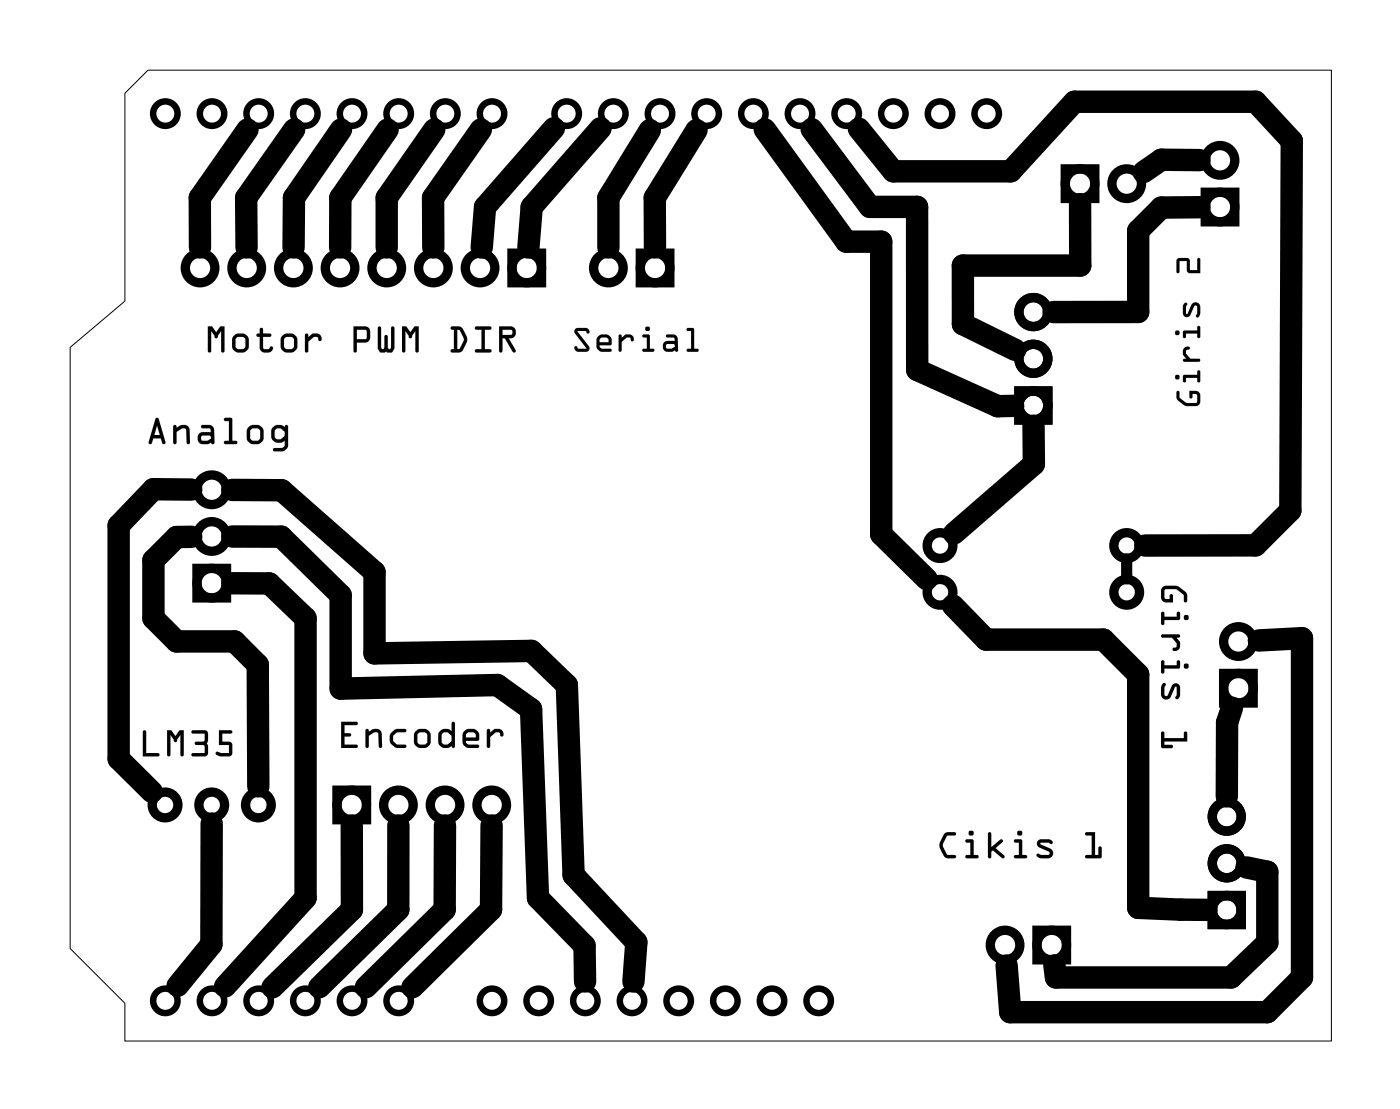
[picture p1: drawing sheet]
<svg xmlns="http://www.w3.org/2000/svg" width="76mm" height="60mm" viewBox="0 0 76 60" stroke-linecap="round" stroke-linejoin="round" font-family="sans-serif">
<path d="M6.8 5.1l1.3-1.3h64.4v52.8h-65.7v-2l-3-3v-32.7l3-2.5z" fill="none" stroke="#000" stroke-width=".05"/>
<g fill="none" stroke="#000" stroke-width=".35">
<circle cx="9" cy="6.2" r=".66"/>
<circle cx="11.5" cy="6.2" r=".66"/>
<circle cx="14.1" cy="6.2" r=".66"/>
<circle cx="16.6" cy="6.2" r=".66"/>
<circle cx="19.2" cy="6.2" r=".66"/>
<circle cx="21.7" cy="6.2" r=".66"/>
<circle cx="24.2" cy="6.2" r=".66"/>
<circle cx="26.8" cy="6.2" r=".66"/>
<circle cx="30.8" cy="6.2" r=".66"/>
<circle cx="33.4" cy="6.2" r=".66"/>
<circle cx="35.9" cy="6.2" r=".66"/>
<circle cx="38.5" cy="6.2" r=".66"/>
<circle cx="41" cy="6.2" r=".66"/>
<circle cx="43.5" cy="6.2" r=".66"/>
<circle cx="46.1" cy="6.2" r=".66"/>
<circle cx="48.6" cy="6.2" r=".66"/>
<circle cx="51.2" cy="6.2" r=".66"/>
<circle cx="53.7" cy="6.2" r=".66"/>
<circle cx="9" cy="54.4" r=".66"/>
<circle cx="11.5" cy="54.4" r=".66"/>
<circle cx="14.1" cy="54.4" r=".66"/>
<circle cx="16.6" cy="54.4" r=".66"/>
<circle cx="19.2" cy="54.4" r=".66"/>
<circle cx="21.7" cy="54.4" r=".66"/>
<circle cx="26.8" cy="54.4" r=".66"/>
<circle cx="29.3" cy="54.4" r=".66"/>
<circle cx="31.9" cy="54.4" r=".66"/>
<circle cx="34.4" cy="54.4" r=".66"/>
<circle cx="36.9" cy="54.4" r=".66"/>
<circle cx="39.5" cy="54.4" r=".66"/>
<circle cx="42" cy="54.4" r=".66"/>
<circle cx="44.6" cy="54.4" r=".66"/>
</g>
<g fill="none" stroke="#000" stroke-width=".51">
<path d="M27.9 13.8h1.6v1.6h-1.6zM34.9 13.8h1.6v1.6h-1.6zM58 9.2h1.6v1.6h-1.6zM65.6 10.5h1.6v1.6h-1.6zM10.7 30.9h1.6v1.6h-1.6zM55.5 21.3h1.5v1.5h-1.5zM66.6 36.6h1.6v1.6h-1.6zM18.3 43h1.6v1.6h-1.6zM56.4 50.6h1.6v1.6h-1.6zM66 48.7h1.6v1.6h-1.6z"/>
<circle cx="10.9" cy="14.6" r=".8"/>
<circle cx="13.4" cy="14.6" r=".8"/>
<circle cx="16" cy="14.6" r=".8"/>
<circle cx="18.5" cy="14.6" r=".8"/>
<circle cx="21" cy="14.6" r=".8"/>
<circle cx="23.6" cy="14.6" r=".8"/>
<circle cx="26.1" cy="14.6" r=".8"/>
<circle cx="28.7" cy="14.6" r=".8"/>
<circle cx="33.1" cy="14.6" r=".8"/>
<circle cx="35.7" cy="14.6" r=".8"/>
<circle cx="56.2" cy="17" r=".79"/>
<circle cx="56.2" cy="19.5" r=".79"/>
<circle cx="58.8" cy="10" r=".8"/>
<circle cx="61.3" cy="10" r=".8"/>
<circle cx="66.4" cy="8.7" r=".8"/>
<circle cx="66.4" cy="11.3" r=".8"/>
<circle cx="11.5" cy="29.2" r=".8"/>
<circle cx="11.5" cy="31.7" r=".8"/>
<circle cx="11.5" cy="26.6" r=".8"/>
<circle cx="51.2" cy="29.7" r=".7"/>
<circle cx="51.2" cy="32.2" r=".7"/>
<circle cx="56.2" cy="22.1" r=".79"/>
<circle cx="61.3" cy="29.7" r=".7"/>
<circle cx="61.3" cy="32.2" r=".7"/>
<circle cx="67.4" cy="34.9" r=".8"/>
<circle cx="67.4" cy="37.4" r=".8"/>
<circle cx="9" cy="43.8" r=".7"/>
<circle cx="11.5" cy="43.8" r=".7"/>
<circle cx="14.1" cy="43.8" r=".7"/>
<circle cx="19.1" cy="43.8" r=".8"/>
<circle cx="21.7" cy="43.8" r=".8"/>
<circle cx="24.2" cy="43.8" r=".8"/>
<circle cx="26.8" cy="43.8" r=".8"/>
<circle cx="54.7" cy="51.4" r=".8"/>
<circle cx="57.2" cy="51.4" r=".8"/>
<circle cx="66.8" cy="44.4" r=".79"/>
<circle cx="66.8" cy="47" r=".79"/>
<circle cx="66.8" cy="49.5" r=".79"/>
</g>
<g fill="#000">
<path d="M11.3 17.8h.2l.3 .3 .2-.3h.2v1.3a.09 .09 0 0 1-.1 .1 .09 .09 0 0 1-.1-.1v-1.1l-.1 .3a.1 .1 0 0 1-.1 .1 .1 .1 0 0 1-.1-.1l-.2-.3v1.1a.09 .09 0 0 1-.1 .1 .09 .09 0 0 1-.1-.1zM11.3 17.8v1.3a.09 .09 0 0 0 .1 .1 .09 .09 0 0 0 .1-.1v-1.1l.2 .3a.1 .1 0 0 0 .1 .1 .1 .1 0 0 0 .1-.1l.1-.3v1.1a.09 .09 0 0 0 .1 .1 .09 .09 0 0 0 .1-.1v-1.3h-.2l-.2 .3-.3-.3zM12.6 18.7a.52 .52 0 0 1 1 0 .52 .52 0 0 1-1 0zM12.6 18.7a.52 .52 0 0 0 1 0 .52 .52 0 0 0-1 0zM12.8 18.4v.5l.2 .1h.3l.1-.2-.1-.4-.1-.1zM12.8 18.4l.4-.1 .1 .1 .1 .4-.1 .2h-.3l-.2-.1zM14.2 17.9h.1v.2h.4a.09 .09 0 0 1 .1 .1 .09 .09 0 0 1-.1 .1h-.4v.6l.3 .1 .1-.2 .1 .1a.21 .21 0 0 1 0 .2 .21 .21 0 0 1-.2 .1h-.3l-.1-.2-.1-.7h-.1a.09 .09 0 0 1 0-.1 .09 .09 0 0 1 0-.1h.1zM14.2 17.9l-.1 .2h-.1a.09 .09 0 0 0 0 .1 .09 .09 0 0 0 0 .1h.1v.6a.39 .39 0 0 0 .4 .3 .39 .39 0 0 0 .4-.3l-.1-.1-.2 .2-.3-.1v-.6h.4a.09 .09 0 0 0 .1-.1 .09 .09 0 0 0-.1-.1h-.4v-.2zM15.2 18.7a.55 .55 0 0 1 1.1 0 .55 .55 0 0 1-1.1 0zM15.2 18.7a.55 .55 0 0 0 1.1 0 .55 .55 0 0 0-1.1 0zM15.5 18.4v.5l.1 .1h.3l.1-.2v-.4l-.2-.1zM15.5 18.4l.3-.1 .2 .1v.4l-.1 .2h-.3l-.1-.1zM16.6 18.2h.2v.1l.2-.1a.34 .34 0 0 1 .4 0 .34 .34 0 0 1 .1 .3 .13 .13 0 0 1-.2 0 .13 .13 0 0 1 0-.1l-.2-.1-.3 .3v.5a.09 .09 0 0 1-.1 .1 .09 .09 0 0 1-.1-.1zM16.6 18.2v.9a.09 .09 0 0 0 .1 .1 .09 .09 0 0 0 .1-.1v-.5l.3-.3 .2 .1a.11 .11 0 0 0 .1 .2 .11 .11 0 0 0 .1-.2 .38 .38 0 0 0-.5-.2l-.2 .1v-.1zM19.2 17.8h.8l.1 .2v.6h-.7v.5a.09 .09 0 0 1-.1 .1 .09 .09 0 0 1-.1-.1zM19.2 17.8v1.3a.09 .09 0 0 0 .1 .1 .09 .09 0 0 0 .1-.1v-.5h.7v-.6l-.1-.2zM19.4 17.9v.6l.5-.1v-.4zM19.4 17.9l.5 .1v.4l-.5 .1zM20.6 17.8h.1l.1 1.2 .1-.1v-.6a.09 .09 0 0 1 .1-.1 .09 .09 0 0 1 .1 .1v.6l.1 .1 .1-1.2a.09 .09 0 0 1 .1 0 .09 .09 0 0 1 .1 0v1.2l-.2 .2h-.6l-.1-.2zM20.6 17.8v1.2l.1 .2h.6l.2-.2v-1.2a.09 .09 0 0 0-.1 0 .09 .09 0 0 0-.1 0l-.1 1.2-.1-.1v-.6a.09 .09 0 0 0-.1-.1 .09 .09 0 0 0-.1 .1v.6l-.1 .1-.1-1.2zM21.9 17.8h.2l.2 .3 .3-.3h.2v1.3a.09 .09 0 0 1-.1 .1 .09 .09 0 0 1-.1-.1v-1.1l-.2 .3a.1 .1 0 0 1-.1 .1 .1 .1 0 0 1-.1-.1l-.1-.3v1.1a.09 .09 0 0 1-.1 .1 .09 .09 0 0 1-.1-.1zM21.9 17.8v1.3a.09 .09 0 0 0 .1 .1 .09 .09 0 0 0 .1-.1v-1.1l.1 .3a.1 .1 0 0 0 .1 .1 .1 .1 0 0 0 .1-.1l.2-.3v1.1a.09 .09 0 0 0 .1 .1 .09 .09 0 0 0 .1-.1v-1.3h-.2l-.3 .3-.2-.3zM24.5 17.8h.6l.3 .7-.2 .6-.6 .1a.09 .09 0 0 1-.1-.1 .09 .09 0 0 1 .1-.1h.1v-1.1h-.2zM24.6 17.8v.1h.1v1.1h-.1a.09 .09 0 0 0-.1 .1 .09 .09 0 0 0 .1 .1l.6-.1 .2-.6-.3-.7zM24.9 17.9v1.1h.1l.2-.5-.2-.5zM24.9 17.9l.1 .1 .2 .5-.2 .5h-.1zM25.9 17.8h.8a.09 .09 0 0 1 .1 0 .09 .09 0 0 1-.1 .1h-.3v1.1h.3a.09 .09 0 0 1 .1 .1 .09 .09 0 0 1-.1 .1h-.8a.09 .09 0 0 1-.1-.1 .09 .09 0 0 1 .1-.1h.3v-1.1h-.3zM25.9 17.8v.1h.3v1.1h-.3a.09 .09 0 0 0-.1 .1 .09 .09 0 0 0 .1 .1h.8a.09 .09 0 0 0 .1-.1 .09 .09 0 0 0-.1-.1h-.3v-1.1h.3a.09 .09 0 0 0 .1-.1 .09 .09 0 0 0-.1 0zM27.2 17.8h.6a.33 .33 0 0 1 .3 .3 .33 .33 0 0 1-.4 .3l.4 .6a.11 .11 0 0 1-.1 .2 .09 .09 0 0 1-.1-.1l-.4-.7h-.1v.7a.09 .09 0 0 1-.1 .1 .09 .09 0 0 1-.1-.1zM27.2 17.8v1.3a.09 .09 0 0 0 .1 .1 .09 .09 0 0 0 0-.1v-.7h.2l.4 .7a.09 .09 0 0 0 .1 .1 .11 .11 0 0 0 .1-.2l-.4-.6a.33 .33 0 0 0 .4-.3 .33 .33 0 0 0-.3-.3zM27.4 17.9v.3h.5l-.1-.3zM27.3 17.9h.5l.1 .3h-.6z"/>
<path d="M11.3 17.8h.2l.3 .3 .2-.3h.2v1.3a.09 .09 0 0 1-.1 .1 .09 .09 0 0 1-.1-.1v-1.1l-.1 .3a.1 .1 0 0 1-.1 .1 .1 .1 0 0 1-.1-.1l-.2-.3v1.1a.09 .09 0 0 1-.1 .1 .09 .09 0 0 1-.1-.1zM12.6 18.7a.52 .52 0 0 1 1 0 .52 .52 0 0 1-1 0zM12.8 18.4v.5l.2 .1h.3l.1-.2-.1-.4-.1-.1zM14.2 17.9h.1v.2h.4a.09 .09 0 0 1 .1 .1 .09 .09 0 0 1-.1 .1h-.4v.6l.3 .1 .1-.2 .2 .1a.36 .36 0 0 1-.4 .3 .36 .36 0 0 1-.4-.3v-.6h-.1a.09 .09 0 0 1 0-.1 .09 .09 0 0 1 0-.1h.1zM15.2 18.7a.55 .55 0 0 1 1.1 0 .55 .55 0 0 1-1.1 0zM15.5 18.4v.5l.1 .1h.3l.1-.2v-.4l-.2-.1zM16.6 18.2h.2v.1l.2-.1a.34 .34 0 0 1 .4 0 .34 .34 0 0 1 .1 .3 .13 .13 0 0 1-.2 0 .13 .13 0 0 1 0-.1l-.2-.1-.3 .3v.5a.09 .09 0 0 1-.1 .1 .09 .09 0 0 1-.1-.1zM19.2 17.8h.8l.1 .2v.6h-.7v.5a.09 .09 0 0 1-.1 .1 .09 .09 0 0 1-.1-.1zM19.4 17.9v.6l.5-.1v-.4zM20.6 17.8h.1l.1 1.2 .1-.1v-.6a.09 .09 0 0 1 .1-.1 .09 .09 0 0 1 .1 .1v.6l.1 .1 .1-1.2a.09 .09 0 0 1 .1 0 .09 .09 0 0 1 .1 0v1.2l-.2 .2h-.6l-.1-.2zM21.9 17.8h.2l.2 .3 .3-.3h.2v1.3a.09 .09 0 0 1-.1 .1 .09 .09 0 0 1-.1-.1v-1.1l-.2 .3a.1 .1 0 0 1-.1 .1 .1 .1 0 0 1-.1-.1l-.1-.3v1.1a.09 .09 0 0 1-.1 .1 .09 .09 0 0 1-.1-.1zM24.5 17.8h.6a.84 .84 0 0 1 .1 1.2l-.2 .2h-.4a.09 .09 0 0 1-.1-.1 .09 .09 0 0 1 .1-.1h.1v-1.1h-.2zM24.9 17.9v1.1h.1l.2-.5-.2-.5zM25.9 17.8h.8a.09 .09 0 0 1 .1 0 .09 .09 0 0 1-.1 .1h-.3v1.1h.3a.09 .09 0 0 1 .1 .1 .09 .09 0 0 1-.1 .1h-.8a.09 .09 0 0 1-.1-.1 .09 .09 0 0 1 .1-.1h.3v-1.1h-.3zM27.2 17.8h.6a.33 .33 0 0 1 .3 .3 .33 .33 0 0 1-.4 .3l.4 .6a.11 .11 0 0 1-.1 .2 .09 .09 0 0 1-.1-.1l-.4-.7h-.1v.7a.09 .09 0 0 1-.1 .1 .09 .09 0 0 1-.1-.1zM27.4 17.9v.3h.5l-.1-.3z"/>
<path d="M31.3 17.9l.6-.1 .2 .2-.1 .1-.1-.1h-.5l.7 .9-.1 .2h-.5l-.2-.1v-.2l.2 .2 .4-.1-.6-.8zM31.3 17.9v.2l.6 .8-.4 .1-.2-.2v.2l.2 .1h.5l.1-.2-.7-.9h.5l.1 .1 .1-.1-.2-.2zM32.5 18.3l.3-.1h.2l.2 .1 .1 .2v.3h-.7l.1 .2h.5l.1 .1h-.6l-.1-.1-.1-.2zM32.5 18.3v.5l.1 .2 .1 .1h.6l-.1-.1h-.5l-.1-.2h.7v-.3l-.1-.2-.2-.1h-.2zM32.7 18.4l-.1 .2h.5l-.1-.2zM32.7 18.4h.3l.1 .2h-.5zM33.7 18.2h.1v.2l.2-.2a.31 .31 0 0 1 .4 0 .31 .31 0 0 1 .1 .3 .13 .13 0 0 1-.2 0 .13 .13 0 0 1 0-.1h-.2l-.3 .2v.5h-.1zM33.7 18.2v.9h.1v-.5l.3-.2h.2l.1 .2a.23 .23 0 0 0 .1-.3 .23 .23 0 0 0-.3-.1h-.2l-.2 .2v-.2zM35 18.2h.4v.8h.2v.1h-.6v-.1h.2v-.6h-.2zM35 18.2v.2h.2v.6h-.2v.1h.6v-.1h-.2v-.8zM35.1 17.9a.15 .15 0 0 1 .3 0 .15 .15 0 0 1-.3 0zM35.1 17.9a.15 .15 0 0 0 .3 0 .15 .15 0 0 0-.3 0zM36.3 18.2h.4l.2 .2v.7h-.2h-.4a.3 .3 0 0 1-.2-.3 .3 .3 0 0 1 .2-.3l.4 .1v-.2h-.4zM36.3 18.2v.2h.4v.2l-.4-.1a.3 .3 0 0 0-.2 .3 .3 .3 0 0 0 .2 .3h.4h.2v-.7l-.2-.2zM36.3 18.7v.3h.3l.1-.1v-.2zM36.3 18.7h.4v.2l-.1 .1h-.3zM37.4 17.9h.4v1.1h.2v.1h-.6v-.1h.2v-1h-.2zM37.4 17.9v.1h.2v1h-.2v.1h.6v-.1h-.2v-1.1z"/>
<path d="M31.3 17.9l.6-.1 .2 .2-.1 .1-.1-.1h-.5l.7 .9-.1 .2h-.5l-.2-.1v-.2l.2 .2 .4-.1-.6-.8zM32.5 18.3l.3-.1h.2l.2 .1 .1 .2v.3h-.7l.1 .2h.5l.1 .1h-.6l-.1-.1-.1-.2zM32.7 18.4l-.1 .2h.5l-.1-.2zM33.7 18.2h.1v.2l.2-.2a.31 .31 0 0 1 .4 0 .31 .31 0 0 1 .1 .3l-.1 .1-.1-.2h-.2l-.3 .2v.5h-.1zM35 18.2h.4v.8h.2v.1h-.6v-.1h.2v-.6h-.2zM35.1 17.9a.15 .15 0 0 1 .3 0 .15 .15 0 0 1-.3 0zM36.3 18.2h.4l.2 .2v.7h-.2h-.4a.3 .3 0 0 1-.2-.3 .3 .3 0 0 1 .2-.3l.4 .1v-.2h-.4zM36.3 18.7v.3h.3l.1-.1v-.2zM37.4 17.9h.4v1.1h.2v.1h-.6v-.1h.2v-1h-.2z"/>
<path d="M8.5 22.7l.1 .1 .4 1.3v.1l-.2-.1v-.3h-.5v.3h-.2zM8.5 22.7l-.4 1.4h.2v-.3h.5v.3l.2 .1v-.1l-.4-1.3zM8.5 23.1l-.1 .6h.3zM8.5 23.1l.2 .6h-.3zM9.5 23.1h.1v.2a.41 .41 0 0 1 .7 .1v.7a.09 .09 0 0 1 0 .1 .09 .09 0 0 1-.1-.1l-.1-.7-.2-.1-.3 .2v.6a.09 .09 0 0 1-.1 .1 .09 .09 0 0 1-.1-.1zM9.5 23.1l-.1 1a.09 .09 0 0 0 .1 .1 .09 .09 0 0 0 .1-.1v-.6l.4-.2 .1 .1 .1 .7a.09 .09 0 0 0 .1 .1 .09 .09 0 0 0 0-.1v-.7a.34 .34 0 0 0-.5-.2l-.2 .1v-.2zM11 23.1h.4l.2 .1 .1 .2v.7a.09 .09 0 0 1-.1 .1 .09 .09 0 0 1-.1-.1l-.5 .1a.33 .33 0 0 1-.2-.4 .33 .33 0 0 1 .2-.3h.5v-.1l-.5-.1zM11 23.1v.2l.5 .1v.1h-.5a.33 .33 0 0 0-.2 .3 .33 .33 0 0 0 .2 .4l.5-.1a.09 .09 0 0 0 .1 .1 .09 .09 0 0 0 .1-.1l-.1-.9-.2-.1zM11 23.7v.3h.3l.2-.1-.1-.2zM11 23.7h.4l.1 .2-.2 .1h-.3zM12.2 22.7l.4 .1v1.2h.2a.09 .09 0 0 1 .1 .1 .09 .09 0 0 1-.1 .1h-.5a.09 .09 0 0 1-.1-.1 .09 .09 0 0 1 .1-.1h.2v-1.1h-.3zM12.2 22.8v.1h.3v1.1h-.2a.09 .09 0 0 0-.1 .1 .09 .09 0 0 0 .1 .1h.5a.09 .09 0 0 0 .1-.1 .09 .09 0 0 0-.1-.1h-.2v-1.2zM13.4 23.6a.53 .53 0 0 1 1 0 .53 .53 0 0 1-1 0zM13.4 23.6a.52 .52 0 0 0 1 0 .52 .52 0 0 0-1 0zM13.6 23.4v.5l.2 .1 .3-.1 .1-.1-.1-.4-.1-.1zM13.6 23.4l.4-.1 .1 .1 .1 .4-.1 .2h-.3l-.2-.1zM14.8 23.3l.3-.2 .4 .1a.1 .1 0 0 1 .1-.1 .1 .1 0 0 1 .1 .1l-.1 1.2-.2 .1-.5 .1a.09 .09 0 0 1 0-.1 .09 .09 0 0 1 0-.1l.5-.1 .1-.3-.3 .1-.3-.1-.1-.3zM14.8 23.3v.4l.1 .3 .3 .1 .3-.1v.3h-.1l-.5 .1a.09 .09 0 0 0 0 .1 .09 .09 0 0 0 0 .1l.5-.1 .2-.1 .1-1.2a.1 .1 0 0 0-.1-.1 .1 .1 0 0 0-.1 .1l-.4-.1zM15 23.4l-.1 .3 .2 .2h.2l.2-.2v-.2l-.2-.2zM15 23.4l.3-.1 .2 .2v.2l-.2 .2h-.2l-.2-.2z"/>
<path d="M8.5 22.7l.1 .1 .4 1.3v.1l-.2-.1v-.3h-.5v.3h-.2zM8.5 23.1l-.1 .6h.3zM9.5 23.1h.1v.2a.4 .4 0 0 1 .4-.2 .4 .4 0 0 1 .3 .3v.7a.09 .09 0 0 1 0 .1 .09 .09 0 0 1-.1-.1l-.1-.7-.1-.1-.4 .2v.6a.09 .09 0 0 1-.1 .1 .09 .09 0 0 1-.1-.1zM11 23.1h.4l.2 .1 .1 .2v.7a.09 .09 0 0 1-.1 .1 .09 .09 0 0 1-.1-.1l-.5 .1a.33 .33 0 0 1-.2-.4 .33 .33 0 0 1 .2-.3h.5v-.1l-.5-.1zM11 23.7v.3h.3l.2-.1-.1-.2zM12.2 22.8h.4v1.2h.2a.09 .09 0 0 1 .1 .1 .09 .09 0 0 1-.1 .1h-.5a.09 .09 0 0 1-.1-.1 .09 .09 0 0 1 .1-.1h.2v-1.1h-.3zM13.4 23.6a.52 .52 0 0 1 1 0 .52 .52 0 0 1-1 0zM13.6 23.4v.5l.2 .1h.3l.1-.2-.1-.4-.1-.1zM14.8 23.3l.2-.2h.3a.19 .19 0 0 0 .3 0l.1 1.2-.3 .2-.5 .1a.09 .09 0 0 1 0-.1 .09 .09 0 0 1 0-.1l.5-.1h.1v-.3l-.3 .1-.3-.1-.1-.3zM15 23.4l-.1 .3 .2 .2h.2l.2-.2v-.2l-.2-.2z"/>
<path d="M63.3 31.9h.2a.96 .96 0 0 1 1.1 .5v.3a.09 .09 0 0 1-.1 .1 .09 .09 0 0 1-.1-.1v-.3l-.4-.3h-.6v.5h.3v-.2a.09 .09 0 0 1 .1-.1 .09 .09 0 0 1 0 .1v.4l-.5-.1-.1-.2zM63.2 33.3h.2v.2h.6v-.1a.09 .09 0 0 1 .1-.1 .09 .09 0 0 1 .1 .1v.3h-.8v.2a.09 .09 0 0 1-.1 .1 .09 .09 0 0 1-.1-.1zM64.4 33.6a.15 .15 0 0 1 .3 0 .15 .15 0 0 1-.3 0zM63.2 34.5h.9a.09 .09 0 0 1 .1 .1 .09 .09 0 0 1-.1 .1h-.1l.2 .2a.34 .34 0 0 1 0 .4 .34 .34 0 0 1-.3 .1 .13 .13 0 0 1 0-.2 .13 .13 0 0 1 .1 0v-.2l-.2-.3h-.5zM63.2 35.9l.2 .1v.2h.6v-.2a.09 .09 0 0 1 .1-.1 .09 .09 0 0 1 .1 .1v.4h-.8v.2a.09 .09 0 0 1-.1 0 .09 .09 0 0 1-.1 0zM64.4 36.2a.15 .15 0 0 1 .3 0 .15 .15 0 0 1-.3 0zM63.3 37.2a.12 .12 0 0 1 .1 0 .12 .12 0 0 1 0 .2v.4l.1 .1 .3-.6a.24 .24 0 0 1 .2-.1 .24 .24 0 0 1 .2 .2v.4l-.1 .2a.1 .1 0 0 1-.1 0 .1 .1 0 0 1 0-.2v-.4l-.3 .5a.28 .28 0 0 1-.3 .1 .28 .28 0 0 1-.2-.2zM63.2 39.8h.2v.3h1v-.2a.09 .09 0 0 1 .1-.1 .09 .09 0 0 1 .1 .1v.4h-1.2v.2h.4a.09 .09 0 0 1 0 .1 .09 .09 0 0 1 0 .1l-.6-.1z"/>
<path d="M63.3 31.9h.2h.7l.4 .4v.4a.09 .09 0 0 1-.1 .1 .09 .09 0 0 1-.1-.1v-.3l-.4-.3h-.6v.5h.3v-.2a.09 .09 0 0 1 .1-.1 .09 .09 0 0 1 0 .1v.4l-.5-.1-.1-.2zM63.3 31.9l-.1 .6 .1 .2 .5 .1v-.4a.09 .09 0 0 0 0-.1 .09 .09 0 0 0-.1 .1v.2h-.3v-.5h.6l.4 .3v.3a.09 .09 0 0 0 .1 .1 .09 .09 0 0 0 .1-.1l-.1-.5a1.04 1.04 0 0 0-1.2-.3zM63.2 33.3h.2v.2h.6v-.1a.09 .09 0 0 1 .1-.1 .09 .09 0 0 1 .1 .1v.3h-.8v.2a.09 .09 0 0 1-.1 .1 .09 .09 0 0 1-.1-.1zM63.2 33.3v.6a.09 .09 0 0 0 .1 .1 .09 .09 0 0 0 .1-.1v-.2h.8v-.3a.09 .09 0 0 0-.1-.1 .09 .09 0 0 0-.1 .1v.1h-.6v-.2zM64.4 33.6a.15 .15 0 0 1 .3 0 .15 .15 0 0 1-.3 0zM64.4 33.6a.15 .15 0 0 0 .3 0 .15 .15 0 0 0-.3 0zM63.2 34.5h.9a.09 .09 0 0 1 .1 .1 .09 .09 0 0 1-.1 .1h-.1l.2 .2a.34 .34 0 0 1 0 .4 .34 .34 0 0 1-.3 .1 .13 .13 0 0 1 0-.2 .13 .13 0 0 1 .1 0v-.2l-.2-.3h-.5zM63.2 34.5l.1 .2h.5l.2 .3v.2a.11 .11 0 0 0-.2 .1 .11 .11 0 0 0 .2 .1 .38 .38 0 0 0 .2-.5l-.2-.2h.1a.09 .09 0 0 0 .1-.1 .09 .09 0 0 0-.1-.1zM63.2 35.9l.2 .1v.2h.6v-.2a.09 .09 0 0 1 .1-.1 .09 .09 0 0 1 .1 .1v.4h-.8v.2a.09 .09 0 0 1-.1 0 .09 .09 0 0 1-.1 0zM63.2 35.9v.7a.09 .09 0 0 0 .1 0 .09 .09 0 0 0 .1 0v-.2h.8v-.4a.09 .09 0 0 0-.1-.1 .09 .09 0 0 0-.1 .1v.2h-.6v-.2zM64.4 36.2a.15 .15 0 0 1 .3 0 .15 .15 0 0 1-.3 0zM64.4 36.2a.15 .15 0 0 0 .3 0 .15 .15 0 0 0-.3 0zM63.3 37.2a.12 .12 0 0 1 .1 0 .12 .12 0 0 1 0 .2v.4l.1 .1 .4-.7h.2l.1 .1a.73 .73 0 0 1-.1 .7 .12 .12 0 0 1-.1-.1 .12 .12 0 0 1 0-.1v-.4l-.3 .5a.28 .28 0 0 1-.3 .1 .28 .28 0 0 1-.2-.2zM63.3 37.2l-.1 .2 .1 .6 .2 .1 .1-.1 .4-.7v.5a.1 .1 0 0 0 0 .2 .1 .1 0 0 0 .1 0 .7 .7 0 0 0 .1-.8h-.2l-.2 .1-.3 .6-.1-.1v-.5a.1 .1 0 0 0 0-.1 .1 .1 0 0 0-.1 0zM63.2 39.8h.2v.3h1v-.2a.09 .09 0 0 1 .1-.1 .09 .09 0 0 1 .1 .1v.4h-1.2v.2h.4a.09 .09 0 0 1 0 .1 .09 .09 0 0 1 0 .1l-.6-.1zM63.2 39.8v.8l.6 .1a.09 .09 0 0 0 0-.1 .09 .09 0 0 0 0-.1h-.4v-.2h1.2v-.4a.09 .09 0 0 0-.1-.1 .09 .09 0 0 0-.1 .1v.3h-1v-.4z"/>
<path d="M64.1 21.3h.1v.4l.4 .2h.5l.1-.1-.1-.4h-.2v.2l-.1 .1-.1-.4h.6v.6l-.2 .2a.8 .8 0 0 1-1.1-.8zM64.4 20.4h.8v-.2l.1-.1v.7h-.1v-.2h-.6l-.1 .2h-.1zM64 20.5a.13 .13 0 0 1 .2 0 .13 .13 0 0 1-.2 0zM64.5 18.9h.1h.2l-.2 .2v.1l.2 .3h.5v.2h-.9v-.2h.2l-.2-.2zM64.4 18h.8v-.2l.1-.1v.6l-.1 .1v-.3h-.6l-.1 .2-.1 .1zM64 18.1a.13 .13 0 0 1 .2 0 .13 .13 0 0 1-.2 0zM64.5 16.5a.11 .11 0 0 1 .1 .1 .11 .11 0 0 1 0 .1v.4l.2-.5a.26 .26 0 0 1 .3-.2 .26 .26 0 0 1 .2 .3l-.1 .5h-.1l.1-.2-.1-.4-.1 .1-.2 .4a.21 .21 0 0 1-.2 .1 .21 .21 0 0 1-.2-.2v-.3zM64.1 14.1l.6-.1 .1 .2v.5h.4v-.6l.1-.1v.9l-.7-.1v-.6h-.4v.6l-.1 .1z"/>
<path d="M64.1 21.3h.1v.3l.3 .3h.6l.1-.1v-.3l-.3-.1v.2l-.1 .1-.1-.4h.5l.1 .1v.5l-.2 .2h-.6l-.4-.4zM64.1 21.3l-.1 .3 .1 .2a.87 .87 0 0 0 1.2 .1v-.5l-.1-.1h-.5l.1 .4 .1-.1v-.2l.3 .1v.3l-.1 .1h-.6l-.3-.3v-.3zM64.4 20.4h.8v-.2l.1-.1v.7h-.1v-.2h-.6l-.1 .2h-.1zM64.4 20.4v.4h.1l.1-.2h.6v.2h.1v-.7l-.1 .1v.2zM64 20.5a.13 .13 0 0 1 .2 0 .13 .13 0 0 1-.2 0zM63.9 20.5a.15 .15 0 0 0 .3 0 .15 .15 0 0 0-.3 0zM64.5 18.9h.1a.1 .1 0 0 1 .2 0 .11 .11 0 0 1-.2 .1v.2l.2 .3h.5v.2h-.9v-.2h.2l-.2-.2zM64.5 18.9l-.1 .4 .2 .2h-.2v.2h.9v-.2h-.5l-.2-.3v-.1l.2-.2h-.2zM64.4 18h.8v-.2l.1-.1v.6l-.1 .1v-.3h-.6l-.1 .2-.1 .1zM64.4 18v.4l.1-.1 .1-.2h.6v.3l.1-.1v-.6l-.1 .1v.2zM64 18.1a.13 .13 0 0 1 .2 0 .13 .13 0 0 1-.2 0zM63.9 18.1a.15 .15 0 0 0 .3 0 .15 .15 0 0 0-.3 0zM64.5 16.5a.11 .11 0 0 1 .1 .1 .11 .11 0 0 1 0 .1v.4l.2-.5a.26 .26 0 0 1 .3-.2 .26 .26 0 0 1 .2 .3v.4l-.1 .2-.1-.1 .1-.5-.1-.1-.3 .6h-.3l-.1-.2v-.3zM64.5 16.5l-.1 .2v.3a.21 .21 0 0 0 .2 .2 .21 .21 0 0 0 .2-.1l.2-.4 .1-.1 .1 .4-.1 .2h.1l.1-.2v-.4l-.1-.1h-.3l-.3 .6v-.5a.09 .09 0 0 0 0-.1 .09 .09 0 0 0-.1 0zM64.1 14.1l.6-.1 .1 .2v.5h.4v-.6l.1-.1v.9l-.7-.1v-.6h-.4v.6l-.1 .1zM64.1 14.1v.8l.1-.1v-.6h.4v.6l.7 .1v-.9l-.1 .1v.6h-.4v-.5l-.1-.2z"/>
<path d="M7.8 39.7l.2 .1v1.2h.6a.09 .09 0 0 1 .1 .1 .09 .09 0 0 1-.1 0h-.8zM7.8 39.7v1.4h.8a.09 .09 0 0 0 .1 0 .09 .09 0 0 0-.1-.1h-.6v-1.2zM9.1 39.7h.2l.2 .3 .3-.3h.2v1.4a.09 .09 0 0 1-.1 0 .09 .09 0 0 1-.1 0v-1.1l-.2 .2a.11 .11 0 0 1-.1 .2 .1 .1 0 0 1 0-.2l-.2-.2v1.1a.09 .09 0 0 1-.1 0 .09 .09 0 0 1-.1 0zM9.1 39.7v1.4a.09 .09 0 0 0 .1 0 .09 .09 0 0 0 .1 0v-1.1l.2 .2a.1 .1 0 0 0 0 .2 .11 .11 0 0 0 .1-.2l.2-.2v1.1a.09 .09 0 0 0 .1 0 .09 .09 0 0 0 .1 0v-1.4h-.2l-.3 .3-.2-.3zM10.4 39.7h.7l.2 .2v.5v.6l-.2 .1h-.6a.09 .09 0 0 1-.1 0 .09 .09 0 0 1 .1-.1h.6v-.4l-.4-.1a.09 .09 0 0 1-.1-.1 .09 .09 0 0 1 .1-.1h.4v-.4h-.6zM10.4 39.7l.1 .2h.6v.4h-.4a.09 .09 0 0 0-.1 .1 .09 .09 0 0 0 .1 .1l.4 .1v.4h-.6a.09 .09 0 0 0-.1 .1 .09 .09 0 0 0 .1 0h.6l.2-.1v-.6v-.5l-.2-.2zM11.9 39.7h.7a.09 .09 0 0 1 0 .1 .09 .09 0 0 1 0 .1h-.5v.4l.5 .1v.6l-.1 .1h-.7a.11 .11 0 0 1-.1-.2 .1 .1 0 0 1 .2 0l.6 .1v-.5h-.6zM11.9 39.7v.8h.6v.5l-.6-.1a.11 .11 0 0 0-.2 .1 .09 .09 0 0 0 .1 .1h.7l.1-.1v-.6l-.5-.1v-.4h.5a.09 .09 0 0 0 0-.1 .09 .09 0 0 0 0-.1z"/>
<path d="M7.8 39.7l.2 .1v1.2h.6a.09 .09 0 0 1 .1 .1 .09 .09 0 0 1-.1 0h-.8zM9.1 39.7h.2l.2 .3 .3-.3h.2v1.4a.09 .09 0 0 1-.1 0 .09 .09 0 0 1-.1 0v-1.1l-.2 .2a.11 .11 0 0 1-.1 .2 .1 .1 0 0 1 0-.2l-.2-.2v1.1a.09 .09 0 0 1-.1 0 .09 .09 0 0 1-.1 0zM10.4 39.7h.7l.2 .2v.5v.6l-.2 .1h-.6a.09 .09 0 0 1-.1 0 .09 .09 0 0 1 .1-.1h.6v-.4l-.4-.1a.09 .09 0 0 1-.1-.1 .09 .09 0 0 1 .1-.1h.4v-.4h-.6zM11.9 39.7h.7a.09 .09 0 0 1 0 .1 .09 .09 0 0 1 0 .1h-.5v.4l.5 .1v.6l-.1 .1h-.6a.11 .11 0 0 1-.2-.1 .11 .11 0 0 1 .2-.1l.6 .1v-.5h-.6z"/>
<path d="M18.6 39.3h.8a.09 .09 0 0 1 .1 .1 .09 .09 0 0 1-.1 0h-.6v.5h.2a.09 .09 0 0 1 .1 .1 .09 .09 0 0 1-.1 .1h-.2v.4h.6a.09 .09 0 0 1 .1 .1 .09 .09 0 0 1-.1 .1h-.8zM18.6 39.3v1.4h.8a.09 .09 0 0 0 .1-.1 .09 .09 0 0 0-.1-.1h-.6v-.4h.2a.09 .09 0 0 0 .1-.1 .09 .09 0 0 0-.1-.1h-.2v-.5h.6a.09 .09 0 0 0 .1 0 .09 .09 0 0 0-.1-.1zM19.9 39.7h.1l.1 .1a.41 .41 0 0 1 .7 .1v.7a.09 .09 0 0 1-.1 .1 .09 .09 0 0 1-.1-.1v-.7l-.2-.1-.3 .2v.6a.09 .09 0 0 1-.1 .1 .09 .09 0 0 1-.1-.1zM19.9 39.7v.9a.09 .09 0 0 0 .1 .1 .09 .09 0 0 0 .1-.1v-.6l.4-.2 .1 .1v.7a.09 .09 0 0 0 .1 .1 .09 .09 0 0 0 .1-.1v-.7a.33 .33 0 0 0-.6-.2l-.1 .1-.1-.1zM21.3 39.8l.3-.1 .4-.1a.09 .09 0 0 1 .1 .1 .09 .09 0 0 1-.1 .1h-.4l-.2 .3v.2l.2 .2h.4a.09 .09 0 0 1 .1 .1 .09 .09 0 0 1-.1 .1l-.5-.1a.52 .52 0 0 1-.2-.8zM21.3 39.8l-.1 .3 .1 .4 .2 .2h.5a.09 .09 0 0 0 .1-.1 .09 .09 0 0 0-.1-.1h-.4l-.2-.2v-.3l.2-.1 .4-.1a.09 .09 0 0 0 .1-.1 .09 .09 0 0 0-.1 0h-.4zM22.5 40.2a.52 .52 0 0 1 1 0 .52 .52 0 0 1-1 0zM22.5 40.2a.52 .52 0 0 0 1 0 .52 .52 0 0 0-1 0zM22.7 39.9v.5l.2 .1h.3l.1-.1-.1-.5-.1-.1zM22.7 39.9l.4-.1 .1 .1 .1 .5-.1 .1h-.3l-.2-.1zM23.9 39.8l.3-.2 .4 .2v-.4a.09 .09 0 0 1 .1-.1 .09 .09 0 0 1 .1 .1v1.2a.09 .09 0 0 1-.1 .1 .09 .09 0 0 1-.1-.1l-.3 .1-.4-.1v-.2zM23.9 39.8v.6v.2l.3 .1 .4-.1a.09 .09 0 0 0 .1 .1 .09 .09 0 0 0 .1-.1v-1.2a.09 .09 0 0 0-.1-.1 .09 .09 0 0 0-.1 .1v.4l-.4-.1zM24.1 39.9l-.1 .5 .4 .1 .2-.2v-.3l-.2-.2zM24.1 39.9l.3-.1 .2 .2v.3l-.2 .2-.4-.1zM25.3 39.8l.2-.2 .3 .1 .2 .1 .1 .2v.3h-.7l.1 .2h.5a.09 .09 0 0 1 .1 .1 .09 .09 0 0 1-.1 .1h-.5l-.2-.1-.1-.2zM25.3 39.8l-.1 .6 .1 .2 .2 .1h.5a.09 .09 0 0 0 .1-.1 .09 .09 0 0 0-.1-.1h-.5l-.1-.1 .7-.1v-.3l-.1-.2-.2-.1h-.3zM25.4 39.9v.2h.5l-.1-.3zM25.4 39.9l.4-.1 .1 .3h-.5zM26.5 39.7h.2v.1l.2-.1a.34 .34 0 0 1 .4 0 .34 .34 0 0 1 .1 .3 .13 .13 0 0 1-.2 0 .13 .13 0 0 1 0-.1l-.2-.1-.3 .3v.5a.09 .09 0 0 1-.1 .1 .09 .09 0 0 1-.1-.1zM26.5 39.7v.9a.09 .09 0 0 0 .1 .1 .09 .09 0 0 0 .1-.1v-.5l.3-.3 .2 .1a.11 .11 0 0 0 .1 .2 .11 .11 0 0 0 .1-.2 .38 .38 0 0 0-.5-.2l-.2 .2v-.2z"/>
<path d="M18.6 39.3h.8a.09 .09 0 0 1 .1 .1 .09 .09 0 0 1-.1 0h-.6v.5h.2a.09 .09 0 0 1 .1 .1 .09 .09 0 0 1-.1 .1h-.2v.4h.6a.09 .09 0 0 1 .1 .1 .09 .09 0 0 1-.1 .1h-.8zM19.9 39.7h.1l.1 .1a.4 .4 0 0 1 .4-.2 .4 .4 0 0 1 .3 .3v.7a.09 .09 0 0 1-.1 .1 .09 .09 0 0 1-.1-.1v-.7l-.1-.1-.4 .2v.6a.09 .09 0 0 1-.1 .1 .09 .09 0 0 1-.1-.1zM21.3 39.8l.3-.1 .4-.1a.09 .09 0 0 1 .1 .1 .09 .09 0 0 1-.1 .1h-.4l-.2 .3v.2l.2 .2h.4a.09 .09 0 0 1 .1 .1 .09 .09 0 0 1-.1 .1h-.4a.51 .51 0 0 1-.3-.9zM22.5 40.2a.52 .52 0 0 1 1 0 .52 .52 0 0 1-1 0zM22.7 39.9v.5l.2 .1h.3l.1-.1-.1-.5-.1-.1zM23.9 39.8l.3-.2 .4 .2v-.4a.09 .09 0 0 1 .1-.1 .09 .09 0 0 1 .1 .1v1.2a.09 .09 0 0 1-.1 .1 .09 .09 0 0 1-.1-.1l-.3 .1-.4-.1v-.2zM24.1 39.9l-.1 .5 .4 .1 .2-.2v-.3l-.2-.2zM25.3 39.8l.2-.2 .3 .1 .2 .1 .1 .2v.3l-.7 .1 .1 .1h.5a.09 .09 0 0 1 .1 .1 .09 .09 0 0 1-.1 .1h-.5l-.2-.1-.1-.2zM25.4 39.9v.2h.5l-.1-.3zM26.5 39.7h.2v.1l.2-.1a.34 .34 0 0 1 .4 0 .34 .34 0 0 1 .1 .3 .13 .13 0 0 1-.2 0 .13 .13 0 0 1 0-.1l-.2-.1-.3 .3v.5a.09 .09 0 0 1-.1 .1 .09 .09 0 0 1-.1-.1z"/>
<path d="M51.4 45.4l.5-.1a.09 .09 0 0 1 .1 .1 .09 .09 0 0 1-.1 .1h-.3l-.3 .5 .3 .5h.3a.09 .09 0 0 1 .1 .1 .09 .09 0 0 1-.1 .1l-.4-.1-.3-.4-.1-.3zM51.4 45.4l-.2 .4a.84 .84 0 0 0 .3 .9h.4a.09 .09 0 0 0 .1-.1 .09 .09 0 0 0-.1-.1h-.3l-.3-.5 .3-.5 .3-.1a.09 .09 0 0 0 .1 0 .09 .09 0 0 0-.1-.1zM52.6 45.7h.4v.8h.2a.09 .09 0 0 1 .1 .1 .09 .09 0 0 1-.1 .1h-.6a.09 .09 0 0 1-.1-.1 .09 .09 0 0 1 .1-.1h.2v-.7h-.2zM52.6 45.7v.1h.2v.7h-.2a.09 .09 0 0 0-.1 .1 .09 .09 0 0 0 .1 .1h.6a.09 .09 0 0 0 .1-.1 .09 .09 0 0 0-.1-.1h-.2v-.8zM52.7 45.3a.15 .15 0 0 1 .3 0 .15 .15 0 0 1-.3 0zM52.7 45.3a.15 .15 0 0 0 .3 0 .15 .15 0 0 0-.3 0zM53.8 45.3l.2 .1v.7l.4-.4a.1 .1 0 0 1 .2 0 .09 .09 0 0 1 0 .1l-.4 .3 .4 .4a.11 .11 0 0 1 .1 .2 .1 .1 0 0 1-.2 0l-.5-.4v.3a.09 .09 0 0 1-.1 .1 .09 .09 0 0 1-.1-.1zM53.8 45.3v1.3a.09 .09 0 0 0 .1 .1 .09 .09 0 0 0 .1-.1v-.3l.5 .4a.1 .1 0 0 0 .2 0 .11 .11 0 0 0-.1-.2l-.4-.4 .4-.3a.09 .09 0 0 0 0-.1 .1 .1 0 0 0-.2 0l-.4 .4v-.7zM55.2 45.7h.4v.8h.2a.09 .09 0 0 1 .1 .1 .09 .09 0 0 1-.1 .1h-.5a.09 .09 0 0 1-.1-.1 .09 .09 0 0 1 .1-.1h.2v-.7h-.3zM55.2 45.7v.1h.3v.7h-.2a.09 .09 0 0 0-.1 .1 .09 .09 0 0 0 .1 .1h.5a.09 .09 0 0 0 .1-.1 .09 .09 0 0 0-.1-.1h-.2v-.8zM55.4 45.3a.15 .15 0 0 1 .2 0 .15 .15 0 0 1-.2 0zM55.4 45.3a.15 .15 0 0 0 .2 0 .15 .15 0 0 0-.2 0zM56.5 45.7h.1a.73 .73 0 0 1 .7 .1 .12 .12 0 0 1-.1 .1 .12 .12 0 0 1-.1-.1l-.5 .1 .6 .3a.28 .28 0 0 1 .1 .3 .28 .28 0 0 1-.3 .2l-.6-.1a.12 .12 0 0 1 .1-.2 .12 .12 0 0 1 .2 .1h.4v-.1l-.6-.3-.1-.2zM56.5 45.7l-.1 .2 .1 .2 .6 .3-.1 .1h-.4a.1 .1 0 0 0-.1-.1 .11 .11 0 0 0-.1 .2l.3 .1 .5-.1 .1-.2v-.1l-.7-.4 .5-.1a.1 .1 0 0 0 .1 .1 .1 .1 0 0 0 .1-.1 .7 .7 0 0 0-.8-.1zM59.1 45.3h.5v1.2h.2v-.4a.09 .09 0 0 1 .1-.1 .09 .09 0 0 1 .1 .1l-.1 .6h-.8a.09 .09 0 0 1 0-.1 .09 .09 0 0 1 0-.1h.3v-1l-.3-.1zM59.1 45.3v.1h.3v1.1h-.3a.09 .09 0 0 0 0 .1 .09 .09 0 0 0 0 .1h.8l.1-.6a.09 .09 0 0 0-.1-.1 .09 .09 0 0 0-.1 .1v.4h-.2v-1.2z"/>
<path d="M51.4 45.4l.5-.1a.09 .09 0 0 1 .1 .1 .09 .09 0 0 1-.1 .1h-.3l-.3 .5 .3 .5h.3a.09 .09 0 0 1 .1 .1 .09 .09 0 0 1-.1 .1 .63 .63 0 0 1-.8-.6l.1-.3zM52.6 45.7h.4v.8h.2a.09 .09 0 0 1 .1 .1 .09 .09 0 0 1-.1 .1h-.6a.09 .09 0 0 1-.1-.1 .09 .09 0 0 1 .1-.1h.2v-.7h-.2zM52.7 45.3a.15 .15 0 0 1 .3 0 .15 .15 0 0 1-.3 0zM53.8 45.3l.2 .1v.7l.4-.4a.1 .1 0 0 1 .2 0 .09 .09 0 0 1 0 .1l-.4 .3 .4 .4a.11 .11 0 0 1 .1 .2 .1 .1 0 0 1-.2 0l-.5-.4v.3a.09 .09 0 0 1-.1 .1 .09 .09 0 0 1-.1-.1zM55.2 45.7h.4v.8h.2a.09 .09 0 0 1 .1 .1 .09 .09 0 0 1-.1 .1h-.5a.09 .09 0 0 1-.1-.1 .09 .09 0 0 1 .1-.1h.2v-.7h-.3zM55.4 45.3a.14 .14 0 0 1 .2 0 .14 .14 0 0 1-.2 0zM56.5 45.7h.1a.73 .73 0 0 1 .7 .1 .1 .1 0 0 1-.1 .1 .1 .1 0 0 1-.1-.1l-.5 .1 .6 .3a.28 .28 0 0 1 .1 .3 .28 .28 0 0 1-.3 .2l-.6-.1a.12 .12 0 0 1 .1-.2 .12 .12 0 0 1 .2 .1h.4v-.1l-.6-.3-.1-.2zM59.1 45.3h.5v1.2h.2v-.4a.09 .09 0 0 1 .1-.1 .09 .09 0 0 1 .1 .1l-.1 .6h-.8a.09 .09 0 0 1 0-.1 .09 .09 0 0 1 0-.1h.3v-1l-.3-.1z"/>
</g>
<path d="M61.3 30.4v1.1" fill="none" stroke="#000" stroke-width=".61"/>
<g fill="none" stroke="#000" stroke-width="1.2">
<path d="M13.5 7l-2.6 3.8v2.7M16 7l-2.6 3.8v2.7M18.6 7l-2.6 3.8v2.7M21.1 7l-2.6 3.8v2.7M23.6 7l-2.6 3.8v2.7M26.2 7l-2.6 3.8v2.7M30.2 7l-3.8 4.3-.2 2.2M32.7 7l-3.8 4.3-.1 2.2M35.4 7.1l-2.3 3.7v2.7M37.9 7.1l-2.3 3.7v2.7M41.6 7l4.5 6.1h1.9v16l2.4 2.4M44.2 7l3.1 4.3h2.6v8.8l4.4 2h.8"/>
<path d="M46.7 7l1.9 2.3h6.4l3.5-3.8h9.8l2 2.2-.1 20.1-1.9 1.9h-6M58.8 11.1v3.3h-6.4v3.2l2.9 1.4M65.3 11.3h-2.1l-1.2 1.3v4.4h-4.7M65.3 8.7h-2.1l-1 .7M10.4 29.2h-.8l-1.2 1.3v3.1l1.2 1.3h3.2l1.2 1.3 .1 6.6M10.4 26.6h-2l-1.9 2v12.7l1.8 1.8M12.6 26.6l2.7 .1 5.1 4.4v4.4l8.5-.1 2 1.9 .3 10.3 3.4 3.7-.1 2.1M12.6 31.7h2.1l1.9 1.9v15.3l-4.4 4.8M12.6 29.2h2.7l3.2 3.2v5.1l8.6-.2 1.8 1.3 .4 10.2 2.5 2.6v2M51.9 32.9l1.8 1.9h6.4l1.9 1.9v12.7l3.7 .1M56.3 23.2v2l-4.4 3.8M67.1 38.5l-.3 .8v4"/>
<path d="M68.5 34.8l2.4-.1v18.5l-1.9 1.9h-14l-.2-2.6M11.5 44.8v6.6l-1.8 2.2M19.1 44.9l.1 4.6-4.4 4.2M21.7 44.9v4.6l-4.3 4.2M24.2 44.9v4.6l-4.3 4.2M26.8 44.9l-.1 4.6-4.3 4.2M67.8 47.2l1.2 .2v3.9l-2 1.9h-9.5l-.1-.7"/>
</g>
</svg>
